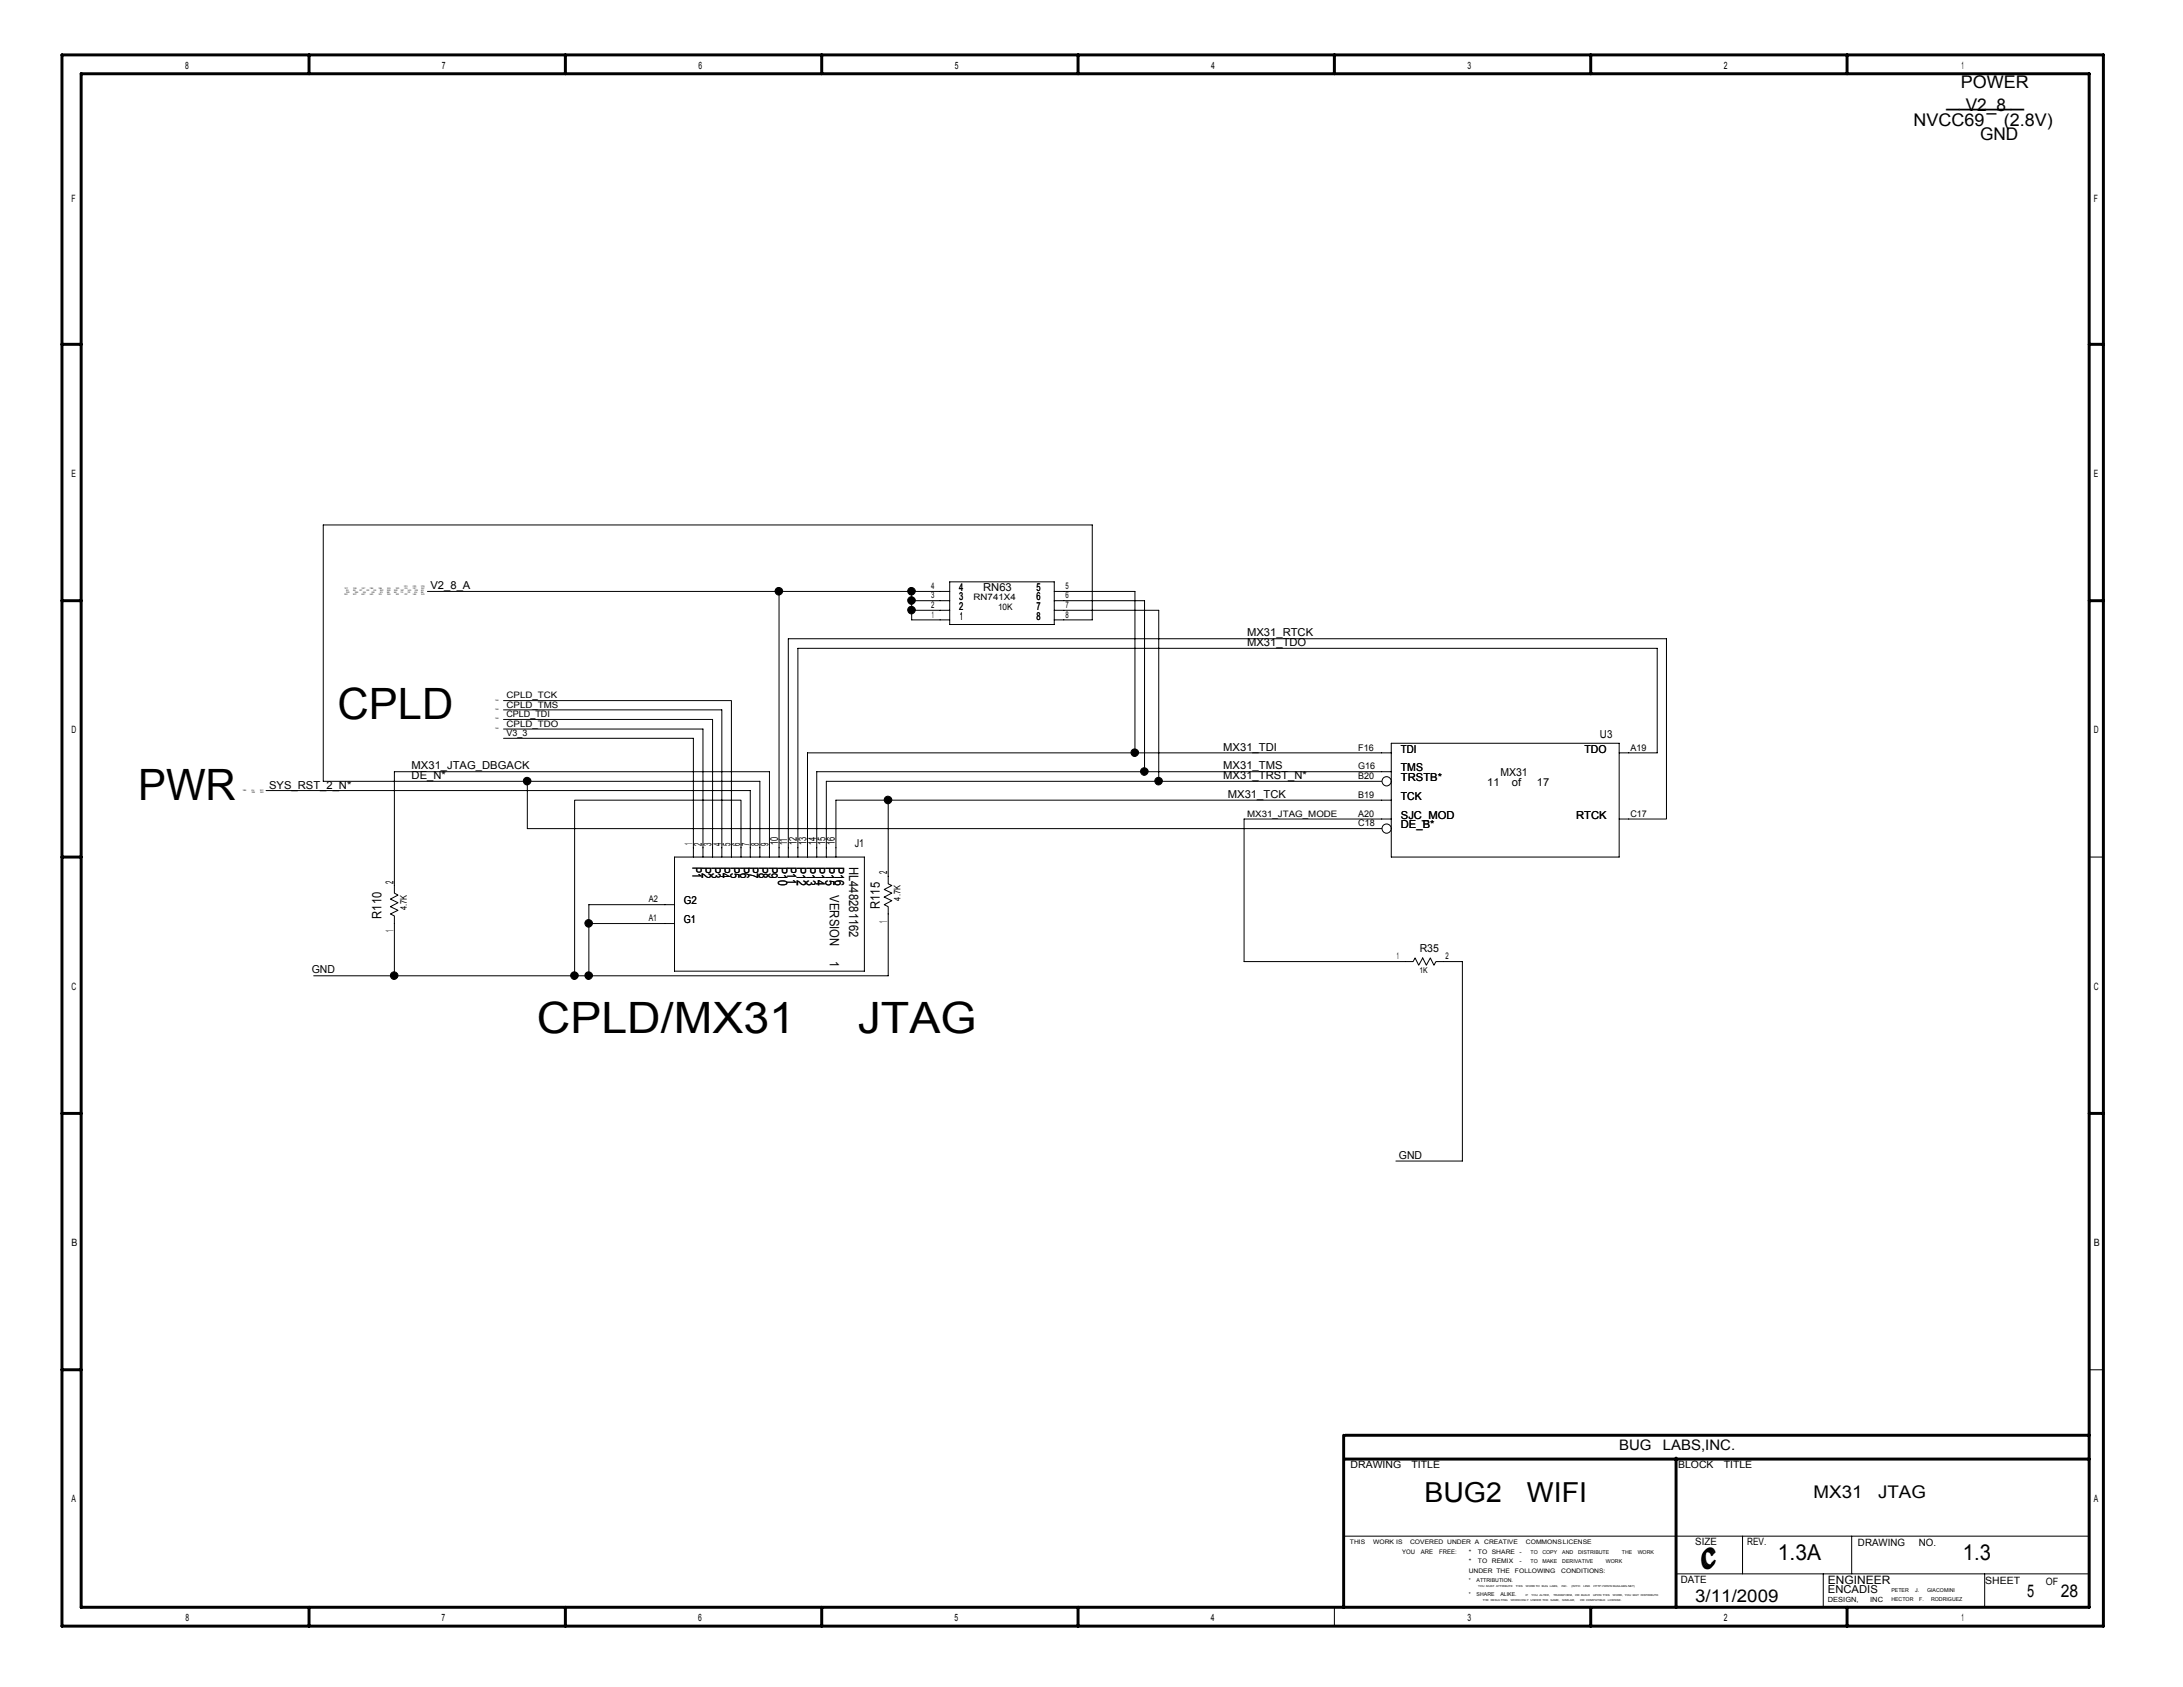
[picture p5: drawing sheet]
<svg xmlns="http://www.w3.org/2000/svg" width="279mm" height="216mm" viewBox="0 0 279 216" stroke-linecap="round" stroke-linejoin="round" font-family="sans-serif">
<defs><g id="words">
<g font-size="5.5">
<text x="43.2" y="92.1">CPLD</text>
<text x="17.7" y="102.4">PWR</text>
<text x="68.7" y="132.2">CPLD/MX31</text>
<text x="109.8" y="132.2">JTAG</text>
</g>
<g font-size="3.5">
<text x="182.3" y="192.2">BUG2</text>
<text x="195.4" y="192.2">WIFI</text>
</g>
<text font-size="3.3" x="217.9" y="200.6">C</text>
<g font-size="2.8">
<text x="249.1" y="13.6">______</text>
<text x="227.6" y="199.6">1.3A</text>
<text x="251.2" y="199.6">1.3</text>
</g>
<g font-size="2.2">
<text x="251" y="11.2">POWER</text>
<text x="244.9" y="16.1">NVCC69</text>
<text x="251.6" y="14.3">V2_8</text>
<text x="253.4" y="17.9">GND</text>
<text x="256.5" y="16.1">(2.8V)</text>
<text x="232.1" y="191.7">MX31</text>
<text x="240.4" y="191.7">JTAG</text>
<text x="217" y="205.1">3/11/2009</text>
<text x="259.5" y="204.4">5</text>
<text x="263.8" y="204.4">28</text>
</g>
<g font-size="1.9">
<text x="207.2" y="185.6">BUG</text>
<text x="212.8" y="185.6">LABS,INC.</text>
</g>
<g font-size="1.7">
<text x="88.6" y="110.9" transform="rotate(90 88.6 110.9)">P1</text>
<text x="89.8" y="110.9" transform="rotate(90 89.8 110.9)">P2</text>
<text x="91.1" y="110.9" transform="rotate(90 91.1 110.9)">P3</text>
<text x="92.3" y="110.9" transform="rotate(90 92.3 110.9)">P4</text>
<text x="93.5" y="110.9" transform="rotate(90 93.5 110.9)">P5</text>
<text x="94.7" y="110.9" transform="rotate(90 94.7 110.9)">P6</text>
<text x="95.9" y="110.9" transform="rotate(90 95.9 110.9)">P7</text>
<text x="97.1" y="110.9" transform="rotate(90 97.1 110.9)">P8</text>
<text x="98.4" y="110.9" transform="rotate(90 98.4 110.9)">P9</text>
<text x="99.6" y="110.9" transform="rotate(90 99.6 110.9)">P10</text>
<text x="100.8" y="110.9" transform="rotate(90 100.8 110.9)">P11</text>
<text x="102" y="110.9" transform="rotate(90 102 110.9)">P12</text>
<text x="103.2" y="110.9" transform="rotate(90 103.2 110.9)">P13</text>
<text x="104.4" y="110.9" transform="rotate(90 104.4 110.9)">P14</text>
<text x="105.6" y="110.9" transform="rotate(90 105.6 110.9)">P15</text>
<text x="106.9" y="110.9" transform="rotate(90 106.9 110.9)">P16</text>
<text x="108.7" y="110.9" transform="rotate(90 108.7 110.9)">HL448281162</text>
<text x="48.8" y="117.6" transform="rotate(-90 48.8 117.6)">R110</text>
<text x="106.2" y="114.6" transform="rotate(90 106.2 114.6)">VERSION</text>
<text x="112.6" y="116.4" transform="rotate(-90 112.6 116.4)">R115</text>
<text x="106.2" y="123" transform="rotate(90 106.2 123)">1</text>
</g>
<text font-size="1.5" x="233.9" y="202.7">ENGINEER</text>
<g font-size="1.4">
<text x="55.1" y="75.4">V2_8_A</text>
<text x="122.8" y="76.8">3</text>
<text x="122.8" y="75.6">4</text>
<text x="125.8" y="75.6">RN63</text>
<text x="132.6" y="76.8">6</text>
<text x="132.6" y="75.6">5</text>
<text x="122.8" y="78.1">2</text>
<text x="122.9" y="79.3">1</text>
<text x="132.6" y="79.3">8</text>
<text x="132.6" y="78.1">7</text>
<text x="159.6" y="82.7">MX31_TDO</text>
<text x="159.6" y="81.4">MX31_RTCK</text>
<text x="204.8" y="94.4">U3</text>
<text x="34.4" y="100.9">SYS_RST_2_N*</text>
<text x="52.7" y="98.5">MX31_JTAG_DBGACK</text>
<text x="52.7" y="99.7">DE_N*</text>
<text x="156.6" y="96.1">MX31_TDI</text>
<text x="156.6" y="98.5">MX31_TMS</text>
<text x="156.6" y="99.7">MX31_TRST_N*</text>
<text x="179.3" y="96.3">TDI</text>
<text x="179.3" y="98.7">TMS</text>
<text x="179.3" y="99.9">TRSTB*</text>
<text x="190.3" y="100.5">11</text>
<text x="192" y="99.3">MX31</text>
<text x="193.5" y="100.5">of</text>
<text x="196.7" y="100.5">17</text>
<text x="202.8" y="96.3">TDO</text>
<text x="157.2" y="102.1">MX31_TCK</text>
<text x="179.3" y="102.4">TCK</text>
<text x="179.3" y="104.8">SJC_MOD</text>
<text x="179.3" y="106">DE_B*</text>
<text x="201.7" y="104.8">RTCK</text>
<text x="50.3" y="113.1" transform="rotate(-90 50.3 113.1)">2</text>
<text x="88.6" y="108.2" transform="rotate(-90 88.6 108.2)">1</text>
<text x="89.8" y="108.2" transform="rotate(-90 89.8 108.2)">2</text>
<text x="91.1" y="108.2" transform="rotate(-90 91.1 108.2)">3</text>
<text x="92.3" y="108.2" transform="rotate(-90 92.3 108.2)">4</text>
<text x="93.5" y="108.2" transform="rotate(-90 93.5 108.2)">5</text>
<text x="94.7" y="108.2" transform="rotate(-90 94.7 108.2)">6</text>
<text x="95.9" y="108.2" transform="rotate(-90 95.9 108.2)">7</text>
<text x="97.1" y="108.2" transform="rotate(-90 97.1 108.2)">8</text>
<text x="98.4" y="108.2" transform="rotate(-90 98.4 108.2)">9</text>
<text x="99.6" y="108.2" transform="rotate(-90 99.6 108.2)">10</text>
<text x="100.8" y="108.2" transform="rotate(-90 100.8 108.2)">11</text>
<text x="102" y="108.2" transform="rotate(-90 102 108.2)">12</text>
<text x="103.2" y="108.2" transform="rotate(-90 103.2 108.2)">13</text>
<text x="104.5" y="108.2" transform="rotate(-90 104.5 108.2)">14</text>
<text x="105.6" y="108.2" transform="rotate(-90 105.6 108.2)">15</text>
<text x="106.9" y="108.2" transform="rotate(-90 106.9 108.2)">16</text>
<text x="109.4" y="108.5">J1</text>
<text x="113.6" y="111.9" transform="rotate(-90 113.6 111.9)">2</text>
<text x="50.3" y="119.3" transform="rotate(-90 50.3 119.3)">1</text>
<text x="87.5" y="118.2">G1</text>
<text x="87.5" y="115.7">G2</text>
<text x="113.6" y="118.1" transform="rotate(-90 113.6 118.1)">1</text>
<text x="39.9" y="124.6">GND</text>
<text x="181.7" y="121.8">R35</text>
<text x="179" y="148.3">GND</text>
<text x="233.9" y="203.8">ENCADIS</text>
</g>
<g font-size="1.3">
<text x="23.7" y="8.8">8</text>
<text x="56.5" y="8.8">7</text>
<text x="89.4" y="8.8">6</text>
<text x="122.2" y="8.8">5</text>
<text x="155" y="8.8">4</text>
<text x="187.8" y="8.8">3</text>
<text x="220.6" y="8.8">2</text>
<text x="251.1" y="8.8">1</text>
<text x="9.2" y="25.8">F</text>
<text x="268" y="25.8">F</text>
<text x="9.2" y="61">E</text>
<text x="268" y="61">E</text>
<text x="9.2" y="93.9">D</text>
<text x="268" y="93.9">D</text>
<text x="9.2" y="126.7">C</text>
<text x="268" y="126.7">C</text>
<text x="9.2" y="159.5">B</text>
<text x="268" y="159.5">B</text>
<text x="172.9" y="187.9">DRAWING</text>
<text x="180.7" y="187.9">TITLE</text>
<text x="214.8" y="187.9">BLOCK</text>
<text x="220.6" y="187.9">TITLE</text>
<text x="9.2" y="192.3">A</text>
<text x="217" y="197.7">SIZE</text>
<text x="223.6" y="197.7">REV.</text>
<text x="237.8" y="197.9">DRAWING</text>
<text x="245.6" y="197.9">NO.</text>
<text x="268" y="192.3">A</text>
<text x="215.1" y="202.6">DATE</text>
<text x="254.1" y="202.8">SHEET</text>
<text x="261.8" y="202.9">OF</text>
<text x="23.7" y="207.5">8</text>
<text x="56.5" y="207.5">7</text>
<text x="89.4" y="207.5">6</text>
<text x="122.2" y="207.5">5</text>
<text x="155" y="207.5">4</text>
<text x="187.8" y="207.5">3</text>
<text x="220.6" y="207.5">2</text>
<text x="251.1" y="207.5">1</text>
</g>
<g font-size="1.2">
<text x="119.2" y="77.8">2</text>
<text x="119.2" y="76.6">3</text>
<text x="119.2" y="75.4">4</text>
<text x="136.4" y="75.4">5</text>
<text x="136.4" y="76.6">6</text>
<text x="136.4" y="77.8">7</text>
<text x="119.3" y="79">1</text>
<text x="136.4" y="79">8</text>
<text x="173.8" y="96.1">F16</text>
<text x="173.8" y="98.5">G16</text>
<text x="173.8" y="99.7">B20</text>
<text x="208.7" y="96.1">A19</text>
<text x="173.8" y="105.7">C18</text>
<text x="173.8" y="104.6">A20</text>
<text x="173.8" y="102.1">B19</text>
<text x="208.7" y="104.6">C17</text>
<text x="52.1" y="116.5" transform="rotate(-90 52.1 116.5)">4.7K</text>
<text x="83" y="117.9">A1</text>
<text x="83" y="115.5">A2</text>
<text x="115.2" y="115.3" transform="rotate(-90 115.2 115.3)">4.7K</text>
<text x="178.8" y="122.8">1</text>
<text x="185" y="122.8">2</text>
</g>
<g font-size="1.1">
<text x="124.6" y="76.8">RN741X4</text>
<text x="127.7" y="78.1">10K</text>
<text x="64.8" y="89.4">CPLD_TCK</text>
<text x="64.8" y="93">CPLD_TDO</text>
<text x="64.8" y="94.2">V3_3</text>
<text x="64.8" y="91.8">CPLD_TDI</text>
<text x="64.8" y="90.6">CPLD_TMS</text>
<text x="159.6" y="104.6">MX31_JTAG_MODE</text>
</g>
<text font-size="1" x="181.7" y="124.5">1K</text>
<g font-size=".9">
<text x="233.9" y="205.1">DESIGN,</text>
<text x="239.4" y="205.1">INC</text>
</g>
<g font-size=".8">
<text x="172.8" y="197.6">THIS</text>
<text x="175.7" y="197.6">WORK IS</text>
<text x="180.5" y="197.6">COVERED UNDER A</text>
<text x="190" y="197.6">CREATIVE</text>
<text x="195.3" y="197.6">COMMONS LICENSE</text>
<text x="179.5" y="198.8">YOU</text>
<text x="181.8" y="198.8">ARE</text>
<text x="184.2" y="198.8">FREE:</text>
<text x="188" y="198.8">*</text>
<text x="188" y="201.3">UNDER THE</text>
<text x="188" y="200.1">*</text>
<text x="189.2" y="198.8">TO</text>
<text x="189.2" y="200.1">TO</text>
<text x="190.9" y="198.8">SHARE</text>
<text x="190.9" y="200.1">REMIX</text>
<text x="193.9" y="201.3">FOLLOWING</text>
<text x="194.5" y="198.8">-</text>
<text x="194.5" y="200.1">-</text>
<text x="199.8" y="201.3">CONDITIONS:</text>
</g>
<g font-size=".7">
<text x="188" y="202.5">*</text>
<text x="189" y="202.5">ATTRIBUTION.</text>
<text x="195.9" y="200.1">TO</text>
<text x="195.9" y="198.8">TO</text>
<text x="197.4" y="200.1">MAKE</text>
<text x="197.4" y="198.8">COPY</text>
<text x="200" y="200.1">DERIVATIVE</text>
<text x="200" y="198.8">AND</text>
<text x="202" y="198.8">DISTRIBUTE</text>
<text x="205.5" y="200.1">WORK</text>
<text x="207.6" y="198.8">THE</text>
<text x="209.6" y="198.8">WORK</text>
<text x="242.1" y="203.7">PETER</text>
<text x="245.1" y="203.7">J.</text>
<text x="246.6" y="203.7">GIACOMINI</text>
<text x="188" y="204.3">*</text>
<text x="189" y="204.3">SHARE</text>
<text x="192" y="204.3">ALIKE.</text>
<text x="242.1" y="204.9">HECTOR</text>
<text x="245.6" y="204.9">F.</text>
<text x="247.2" y="204.9">RODRIGUEZ</text>
</g>
<g font-size=".3">
<text x="44.1" y="76.2">25E1</text>
<text x="44.1" y="75.4">13F7</text>
<text x="44.3" y="75.9">10D5</text>
<text x="44.3" y="75.7">3F8</text>
<text x="45.2" y="76.2">25C7</text>
<text x="45.2" y="75.4">13D8</text>
<text x="45.2" y="75.7">3E8</text>
<text x="45.4" y="75.9">10B5</text>
<text x="46" y="75.7">3D7</text>
<text x="46.3" y="76.2">24D7</text>
<text x="46.3" y="75.4">13D7</text>
<text x="46.5" y="75.9">9E5</text>
<text x="46.9" y="75.7">3D2</text>
<text x="47.3" y="76.2">24D3</text>
<text x="47.3" y="75.4">13B8</text>
<text x="47.6" y="75.9">9D8</text>
<text x="47.8" y="75.7">3C6</text>
<text x="48.4" y="76.2">19F3</text>
<text x="48.4" y="75.4">13B4</text>
<text x="48.7" y="75.9">9C5</text>
<text x="48.7" y="75.7">28D1</text>
<text x="49.5" y="76.2">19E2</text>
<text x="49.5" y="75.9">9B6</text>
<text x="49.5" y="75.7">25B3</text>
<text x="49.5" y="75.4">12F6</text>
<text x="50.4" y="75.7">22D5</text>
<text x="50.4" y="75.9">8A8</text>
<text x="50.6" y="76.2">18F2</text>
<text x="50.6" y="75.4">12D3</text>
<text x="51.3" y="75.7">14E7</text>
<text x="51.3" y="75.9">7F8</text>
<text x="51.7" y="76.2">17E7</text>
<text x="51.7" y="75.4">11E3</text>
<text x="51.7" y="75.2">27F3</text>
<text x="52.2" y="75.7">14C8</text>
<text x="52.2" y="75.9">7D5</text>
<text x="52.8" y="76.2">14E6</text>
<text x="52.8" y="75.4">10F7</text>
<text x="52.8" y="75.2">27D3</text>
<text x="53.1" y="75.7">12C8</text>
<text x="53.1" y="75.9">6C4</text>
<text x="53.9" y="75.7">4D5</text>
<text x="53.9" y="76.2">14C5</text>
<text x="53.9" y="75.4">10E7</text>
<text x="53.9" y="75.9">6B4</text>
<text x="53.9" y="75.2">27C6</text>
<text x="63.4" y="89.7">19A8</text>
<text x="63.4" y="93.3">19A8</text>
<text x="63.4" y="92.1">19A8</text>
<text x="63.4" y="90.8">19A8</text>
<text x="31.1" y="101.2">18B8</text>
<text x="32.2" y="101.2">2C4</text>
<text x="32.2" y="101.4">19D8</text>
<text x="33.3" y="101.2">25C1</text>
<text x="33.3" y="101.4">18E3</text>
<text x="189.2" y="203.1">YOU MUST ATTRIBUTE</text>
<text x="194" y="203.1">THIS</text>
<text x="195.3" y="203.1">WORK TO BUG LABS,</text>
<text x="199.9" y="203.1">INC.</text>
<text x="201.1" y="203.1">(WITH</text>
<text x="202.7" y="203.1">LINK</text>
<text x="203.9" y="203.1">HTTP://WWW.BUGLABS.NET)</text>
<text x="189.8" y="204.9">THE</text>
<text x="190.8" y="204.9">RESULTING</text>
<text x="193.4" y="204.9">WORK ONLY UNDER THE</text>
<text x="195.3" y="204.3">IF</text>
<text x="196" y="204.3">YOU ALTER,</text>
<text x="198.4" y="204.9">SAME,</text>
<text x="198.8" y="204.3">TRANSFORM,</text>
<text x="200" y="204.9">SIMILAR,</text>
<text x="201.6" y="204.3">OR BUILD</text>
<text x="202.2" y="204.9">OR COMPATIBLE</text>
<text x="203.9" y="204.3">UPON THIS</text>
<text x="205.8" y="204.9">LICENSE.</text>
<text x="206.4" y="204.3">WORK, YOU MAY DISTRIBUTE</text>
</g>
</g></defs>
<g fill="none" stroke="#000" stroke-width=".38">
<path d="M7.9 7h261.3v201.1h-261.3zM10.4 9.4h257v196.3h-257zM39.6 7v2.4M72.4 7v2.4M105.2 7v2.4M138 7v2.4M170.8 7v2.4M203.6 7v2.4M236.4 7v2.4M7.9 44.1h2.5M267.4 44.1h1.8M7.9 76.9h2.5"/>
<path d="M267.4 76.9h1.8M7.9 109.7h2.5M7.9 142.5h2.5M267.4 142.5h1.8M7.9 175.3h2.5M172 183.7v22M172.2 183.7h95.2M172.2 186.7h95.2M214.5 186.6v19.1M39.6 205.7v2.4M72.4 205.7v2.4M105.2 205.7v2.4"/>
<path d="M138 205.7v2.4M203.6 205.7v2.4M236.4 205.7v2.4"/>
</g>
<g fill="none" stroke="#000" stroke-width=".13">
<path d="M54.7 75.7h45M116.7 75.7h-17v34M121.6 78.1h-4.9v1.2h4.9M121.6 76.9h-4.9v1.2M121.6 75.7h-4.9v1.2M121.6 74.5h13.3v5.4h-13.3zM134.9 75.7h10.4v20.7M134.9 76.9h11.6v21.9M134.9 78.1h13.4v21.9M134.9 79.3h4.9v-12.1h-98.4v32.8h55.9v9.7M64.4 89.7h29.2v20M64.4 92.1h26.8v17.6"/>
<path d="M64.4 90.8h28v18.9M64.4 94.5h24.3v15.2M64.4 93.3h25.6v16.4M67.5 100v6h109.3M176.8 100h-71v9.7M178.1 95.1h29.1v14.6h-29.1zM178.1 98.8h-73.6v10.9M178.1 96.4h-74.8v13.3M207.2 96.4h4.9v-13.4h-110v26.7M34.1 101.2h61.9v8.5M75.4 118.2h10.9M86.3 109.7h24.3v14.6h-24.3z"/>
<path d="M86.3 115.8h-10.9v2.4M94.8 109.7v-7.3h-21.3v22.5M98.5 109.7v-10.9h-48v15.5l.4 .3-.9 .5 .9 .4-.9 .5 .9 .5-.9 .5 .5 .2v7.7M113.7 102.4v10.7l.4 .2-.9 .5 .9 .5-.9 .5 .9 .5-.9 .5 .5 .2v8.9h-38.3v-6.7M178.1 104.8h-18.9v18.3h21.7l.2-.5 .5 .9 .5-.9 .5 .9 .5-.9 .4 .9 .3-.4h3.4v25.5h-8.5M178.1 102.4h-71.1v7.3M207.2 104.8h6.1v-23.1h-112.4v28M267.4 109.7h1.8M40.1 124.9h35.3M267.4 175.3h1.8M172.2 196.6h95.2M223 196.6v4.8"/>
<path d="M237 196.6v4.8M170.8 205.7v2.4M214.5 201.4h52.9M233.4 201.4v4.3M254 201.4v4.3"/>
<circle cx="177.5" cy="100" r=".59"/>
<circle cx="177.5" cy="106" r=".59"/>
</g>
<g fill="#000" stroke="#000" stroke-width=".13">
<circle cx="99.7" cy="75.7" r=".49"/>
<circle cx="116.7" cy="76.9" r=".49"/>
<circle cx="116.7" cy="75.7" r=".49"/>
<circle cx="116.7" cy="78.1" r=".49"/>
<circle cx="67.5" cy="100" r=".49"/>
<circle cx="145.2" cy="96.3" r=".49"/>
<circle cx="146.5" cy="98.7" r=".49"/>
<circle cx="148.3" cy="100" r=".49"/>
<circle cx="75.3" cy="118.2" r=".49"/>
<circle cx="113.7" cy="102.4" r=".49"/>
<circle cx="50.5" cy="124.9" r=".49"/>
<circle cx="73.5" cy="124.9" r=".49"/>
<circle cx="75.3" cy="124.9" r=".49"/>
</g>
<use href="#words"/>
</svg>
